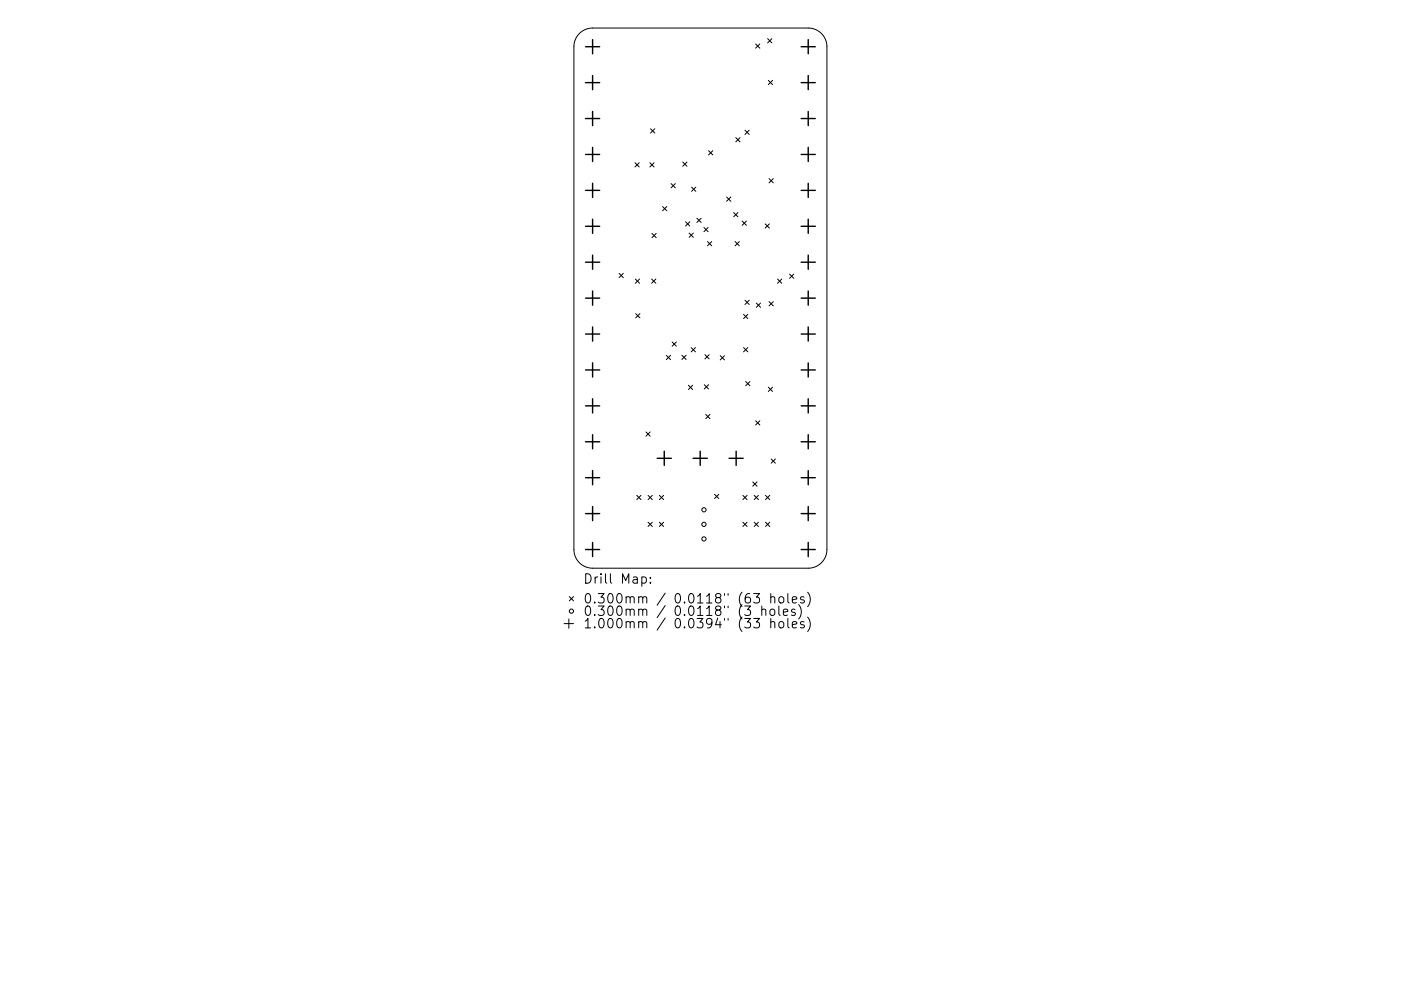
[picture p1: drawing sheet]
<svg xmlns="http://www.w3.org/2000/svg" width="297mm" height="210mm" viewBox="0 0 297 210" stroke-linecap="round" stroke-linejoin="round" font-family="sans-serif">
<defs><g id="words">
<g font-size="2.8">
<text x="123.6" y="123.8">Drill Map:</text>
<text x="123.6" y="128">0.300mm / 0.0118&quot; (63 holes)</text>
<text x="123.6" y="130.7">0.300mm / 0.0118&quot; (3 holes)</text>
<text x="123.6" y="133.3">1.000mm / 0.0394&quot; (33 holes)</text>
</g>
</g></defs>
<g fill="none" stroke="#000" stroke-width=".21">
<path d="M122.8 7.1a4 4 0 0 1 2.8-1.2h45.8a4 4 0 0 1 3.9 4v106.7a4 4 0 0 1-3.9 4h-45.8a4 4 0 0 1-3.9-4v-106.7a4 4 0 0 1 1.1-2.8zM160.2 9.3l.9 .9M161.1 9.3l-.9 .9M162.8 8.2l.9 .9M162.9 17.1l.9 .9M163.7 8.2l-.9 .9M163.8 17.1l-.9 .9M134.6 34.5l.9 .9M135.5 34.5l-.9 .9M137.8 34.5l.9 .9M137.9 27.3l.9 .9M138.7 34.5l-.9 .9"/>
<path d="M138.8 27.3l-.9 .9M142.3 39l.9 .9M143.2 39l-.9 .9M144.8 34.4l.9 .9M145.7 34.4l-.9 .9M146.6 39.7l.9 .9M147.5 39.7l-.9 .9M150.2 32l.9 .9M151.1 32l-.9 .9M156 29.2l.9 .9M156.9 29.2l-.9 .9M158 27.6l.9 .9"/>
<path d="M158.9 27.6l-.9 .9M163.1 37.9l.9 .9M164 37.9l-.9 .9M131.3 58l.9 .9M132.2 58l-.9 .9M134.7 59.2l.9 .9M135.6 59.2l-.9 .9M138.2 59.2l.9 .9M138.2 49.5l.9 .9M139.1 59.2l-.9 .9M139.1 49.5l-.9 .9M140.5 43.8l.9 .9"/>
<path d="M141.4 43.8l-.9 .9M145.4 47.1l.9 .9M146.1 49.5l.9 .9M146.3 47.1l-.9 .9M147 49.5l-.9 .9M147.8 46.3l.9 .9M148.7 46.3l-.9 .9M149.2 48.3l.9 .9M150 51.3l.9 .9M150.1 48.3l-.9 .9M150.9 51.3l-.9 .9M154.1 41.8l.9 .9"/>
<path d="M155 41.8l-.9 .9M155.6 45.1l.9 .9M155.9 51.3l.9 .9M156.5 45.1l-.9 .9M156.8 51.3l-.9 .9M157.4 46.9l.9 .9M158.3 46.9l-.9 .9M162.2 47.5l.9 .9M163.1 47.5l-.9 .9M164.9 59.2l.9 .9M165.8 59.2l-.9 .9M167.4 58.2l.9 .9"/>
<path d="M168.3 58.2l-.9 .9M134.8 66.6l.9 .9M135.7 66.6l-.9 .9M141.3 75.4l.9 .9M142.2 75.4l-.9 .9M142.5 72.6l.9 .9M143.4 72.6l-.9 .9M144.6 75.4l.9 .9M145.5 75.4l-.9 .9M146.6 73.8l.9 .9M147.5 73.8l-.9 .9M149.5 75.3l.9 .9"/>
<path d="M150.4 75.3l-.9 .9M152.7 75.5l.9 .9M153.6 75.5l-.9 .9M157.7 66.7l.9 .9M157.7 73.8l.9 .9M158 63.7l.9 .9M158.6 66.7l-.9 .9M158.6 73.8l-.9 .9M158.9 63.7l-.9 .9M160.4 64.3l.9 .9M161.3 64.3l-.9 .9M163.1 64l.9 .9"/>
<path d="M164 64l-.9 .9M137 91.6l.9 .9M137.9 91.6l-.9 .9M146 81.7l.9 .9M146.9 81.7l-.9 .9M149.3 81.6l.9 .9M149.6 87.9l.9 .9M150.2 81.6l-.9 .9M150.5 87.9l-.9 .9M158.1 81l.9 .9M159 81l-.9 .9M160.2 89.3l.9 .9"/>
<path d="M161.1 89.3l-.9 .9M162.9 82.2l.9 .9M163.5 97.4l.9 .9M163.8 82.2l-.9 .9M164.4 97.4l-.9 .9M135 105.1l.9 .9M135.9 105.1l-.9 .9M137.4 105.1l.9 .9M137.4 110.8l.9 .9M138.3 105.1l-.9 .9M138.3 110.8l-.9 .9M139.8 105.1l.9 .9"/>
<path d="M139.8 110.8l.9 .9M140.7 105.1l-.9 .9M140.7 110.8l-.9 .9M151.5 104.9l.9 .9M152.4 104.9l-.9 .9M157.5 105.1l.9 .9M157.5 110.8l.9 .9M158.4 105.1l-.9 .9M158.4 110.8l-.9 .9M159.6 102.3l.9 .9M159.9 105.1l.9 .9M159.9 110.8l.9 .9"/>
<path d="M160.5 102.3l-.9 .9M160.8 105.1l-.9 .9M160.8 110.8l-.9 .9M162.3 105.1l.9 .9M162.3 110.8l.9 .9M163.2 105.1l-.9 .9M163.2 110.8l-.9 .9M119.6 132.3h2M120.6 131.3v2M120.7 126.6l.9 .9M121.6 126.6l-.9 .9M136.1 122.5l.6-.1 .3 .4v.6l-.2 .2h-.7"/>
<path d="M137.9 123.5v.2M137.9 122.5v.2M159.8 125.9h1.2l-.6 .8a.54 .54 0 0 1 .6 .4v.5l-.2 .2-.7 .1-.3-.2M159.8 131.2h1.2l-.6 .8a.54 .54 0 0 1 .6 .4v.4l-.2 .3-.7 .1-.3-.2M161.5 129.4l.3-.2 .5 .1 .1 1.3M161.5 128.6v2M163.3 129.4l.3-.2 .5 .1 .2 .3v.6a.54 .54 0 0 1-.5 .4 .54 .54 0 0 1-.6-.4zM163.4 126.8a.5 .5 0 0 1 .9 .1v1M163.4 132.1a.5 .5 0 0 1 .9 .1v1M163.4 125.9v2M163.4 131.2v2M165.1 128.6v1.7l.3 .3"/>
<path d="M165.2 126.8a.54 .54 0 0 1 .6-.2 .54 .54 0 0 1 .4 .4v.6a.54 .54 0 0 1-.5 .4 .54 .54 0 0 1-.6-.4zM165.2 132.1a.54 .54 0 0 1 .6-.2 .54 .54 0 0 1 .4 .4v.5a.54 .54 0 0 1-.5 .4 .54 .54 0 0 1-.6-.4zM166.1 129.9l.9-.2-.1-.4-.5-.1-.3 .3 .1 1h.7M167 125.9v1.7l.3 .3M167 131.2v1.7l.3 .3M168 127.3l.9-.2-.1-.4-.5-.1-.3 .3 .1 .9h.7M168 132.5l.9-.1-.1-.4-.5-.1-.3 .3 .1 .9h.7M168.6 129.3l-.5-.1-.3 .3 .1 .3 .7 .2v.5h-.8M169.3 128.3a2.29 2.29 0 0 1 0 3M170.5 126.7l-.5-.1-.3 .3 .1 .3 .7 .2v.4h-.8M170.5 132l-.5-.1-.3 .3 .1 .3 .7 .1v.5h-.8M171.2 125.6a2.29 2.29 0 0 1 0 3.1"/>
<path d="M171.2 130.9a2.29 2.29 0 0 1 0 3.1"/>
<circle cx="149.3" cy="114.3" r=".45"/>
<circle cx="149.3" cy="111.3" r=".45"/>
<circle cx="149.3" cy="108.2" r=".45"/>
<circle cx="121.2" cy="129.7" r=".45"/>
</g>
<g fill="none" stroke="#000" stroke-width=".3">
<path d="M124.1 9.9h3M124.1 17.5h3M125.6 8.4v3M125.6 16v3M169.9 9.9h3M169.9 17.5h3M171.4 8.4v3M171.4 16v3M124.1 25.2h3M124.1 32.8h3M125.6 23.7v3M125.6 31.3v3"/>
<path d="M125.6 38.9v3M169.9 25.2h3M169.9 32.8h3M171.4 23.7v3M171.4 31.3v3M171.4 38.9v3M124.1 40.4h3M124.1 48h3M124.1 55.6h3M125.6 46.5v3M125.6 54.1v3M169.9 40.4h3"/>
<path d="M169.9 48h3M169.9 55.6h3M171.4 46.5v3M171.4 54.1v3M124.1 63.3h3M124.1 70.9h3M124.1 78.5h3M125.6 61.8v3M125.6 69.4v3M125.6 77v3M169.9 63.3h3M169.9 70.9h3"/>
<path d="M169.9 78.5h3M171.4 61.8v3M171.4 69.4v3M171.4 77v3M124.1 86.1h3M124.1 93.7h3M125.6 84.6v3M125.6 92.2v3M125.6 99.9v3M139.3 97.2h3M140.8 95.7v3M147 97.2h3"/>
<path d="M148.5 95.7v3M154.6 97.2h3M156.1 95.7v3M169.9 86.1h3M169.9 93.7h3M171.4 84.6v3M171.4 92.2v3M171.4 99.9v3M124.1 101.4h3M124.1 109h3M124.1 116.6h3M125.6 107.5v3"/>
<path d="M125.6 115.1v3M169.9 101.4h3M169.9 109h3M169.9 116.6h3M171.4 107.5v3M171.4 115.1v3"/>
</g>
<use href="#words"/>
</svg>
